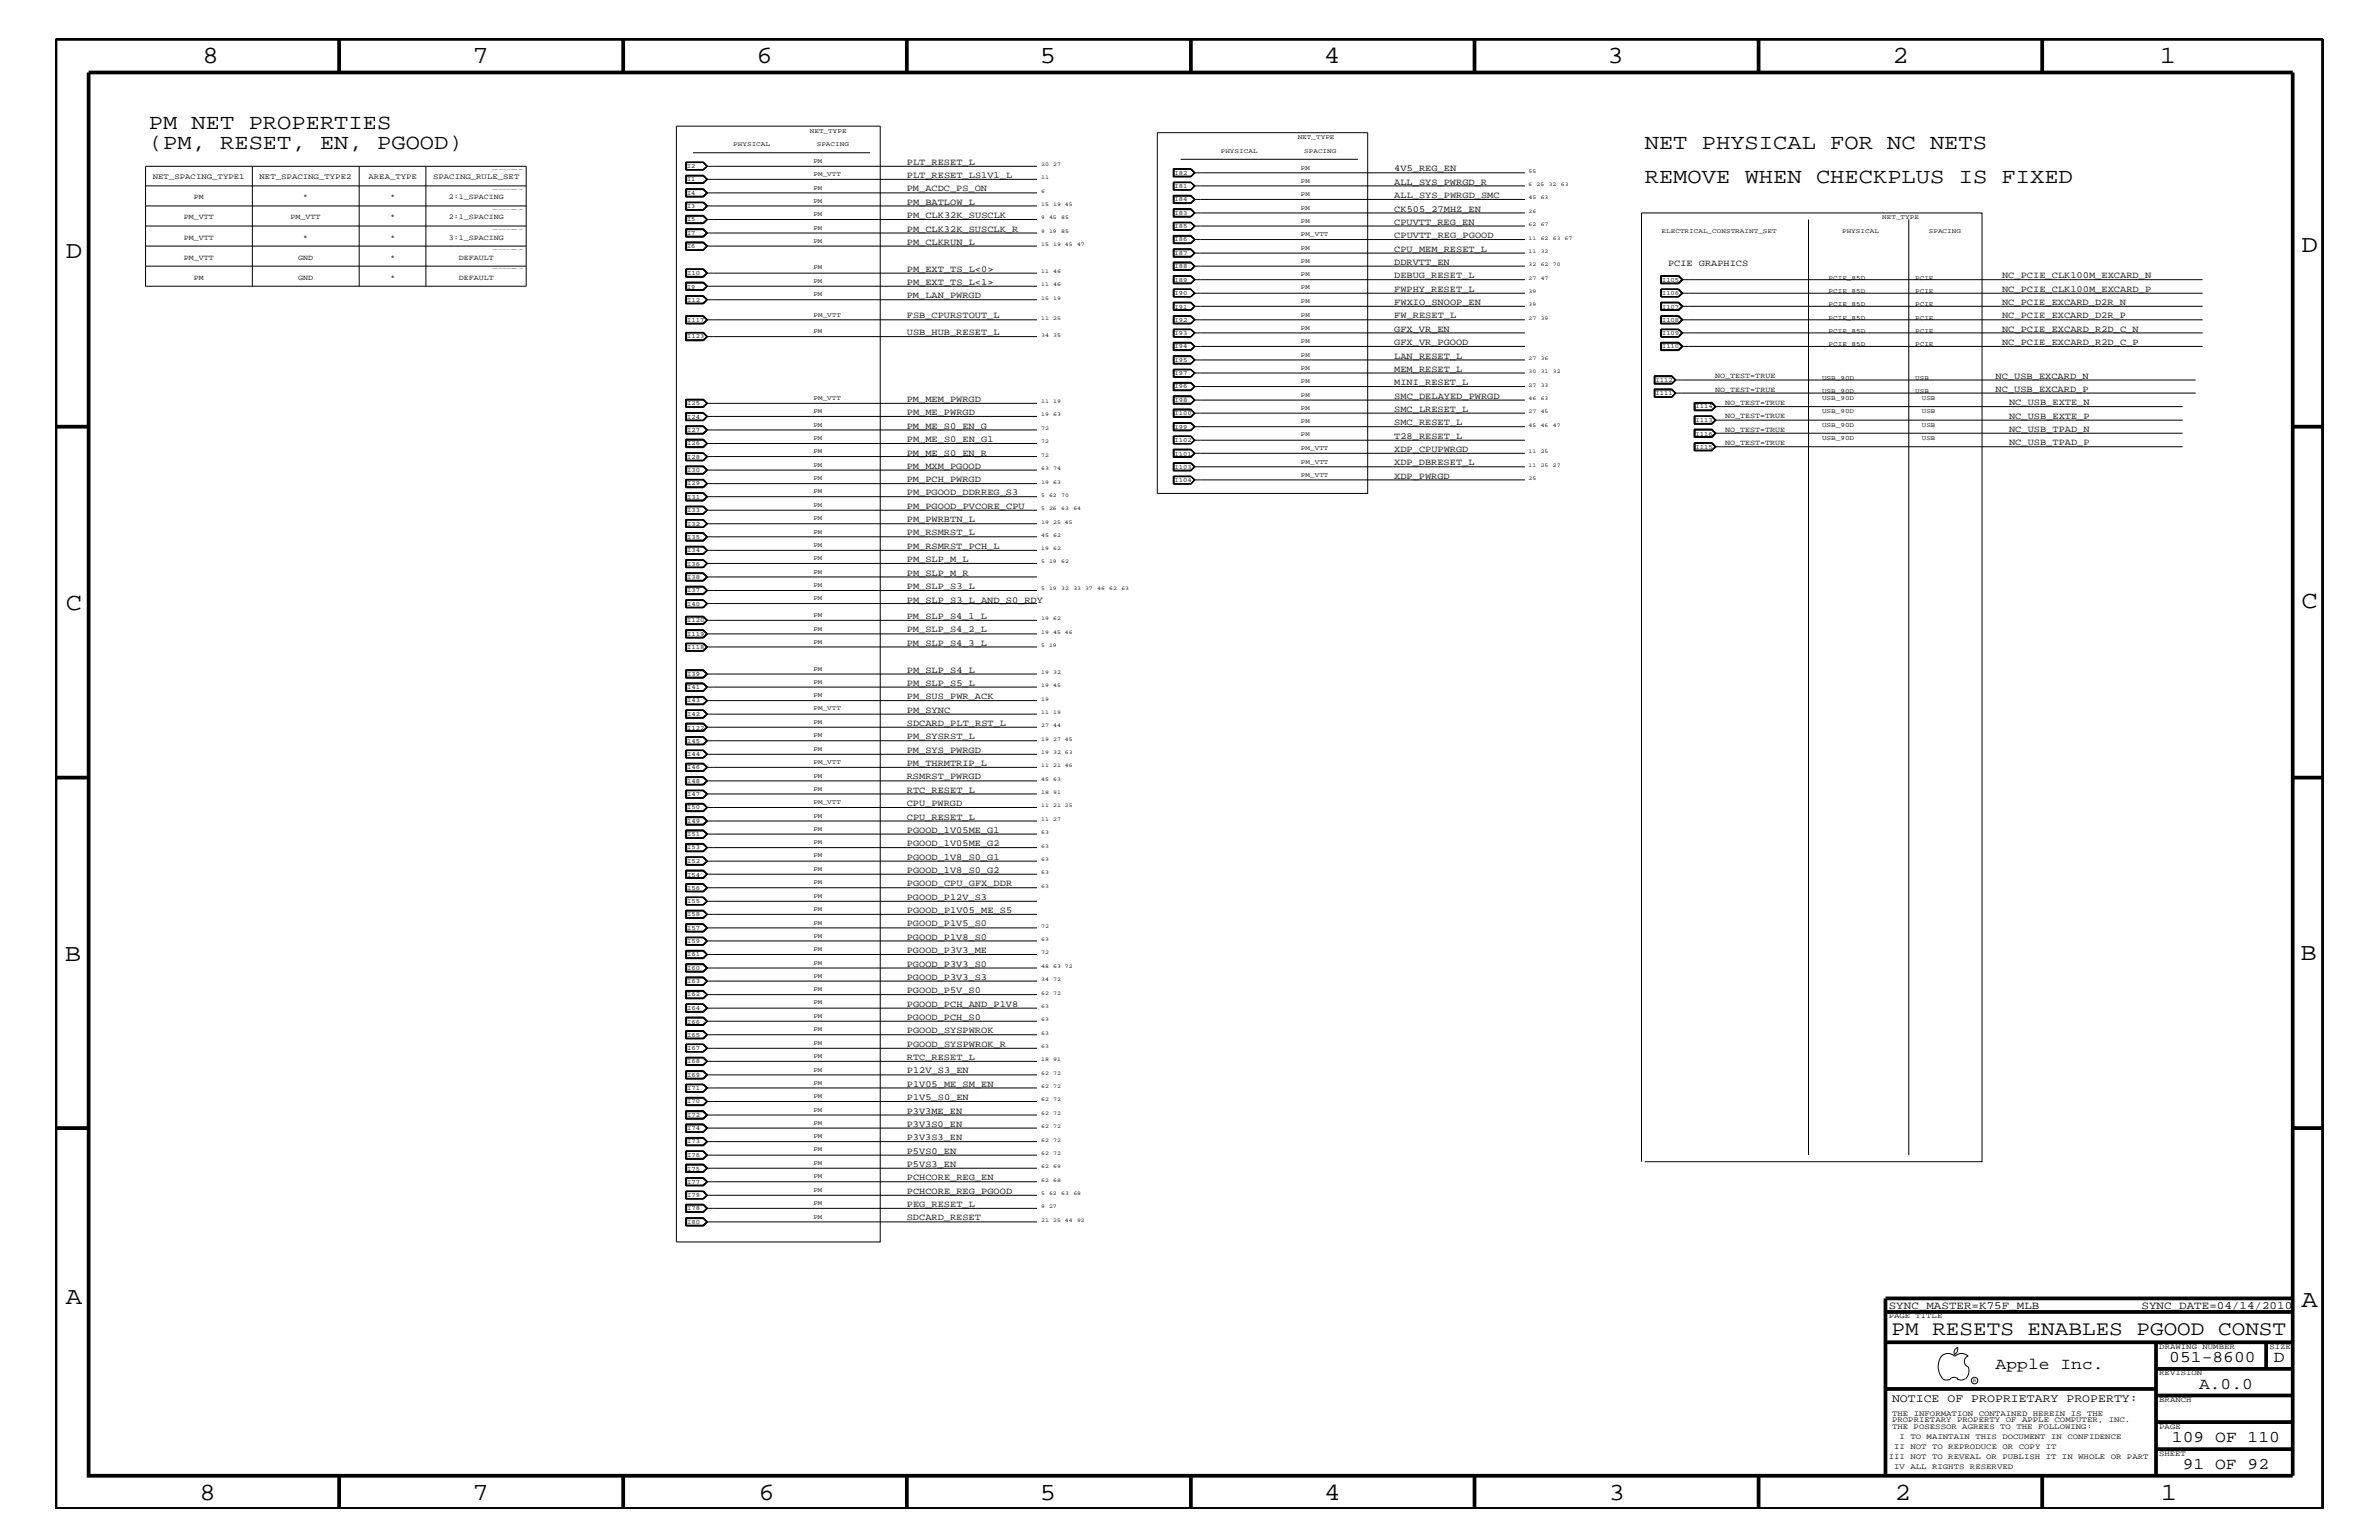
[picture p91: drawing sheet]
<svg xmlns="http://www.w3.org/2000/svg" width="432mm" height="279mm" viewBox="0 0 432 279" stroke-linecap="round" stroke-linejoin="round" font-family="sans-serif">
<defs><g id="words">
<g font-size="4.5">
<text x="36.7" y="11.5">8</text>
<text x="85.8" y="11.5">7</text>
<text x="137.3" y="11.5">6</text>
<text x="188.7" y="11.5">5</text>
<text x="240.3" y="11.5">4</text>
<text x="291.8" y="11.5">3</text>
<text x="343.5" y="11.5">2</text>
<text x="392" y="11.5">1</text>
<text x="11.9" y="46.8">D</text>
<text x="417.7" y="45.7">D</text>
<text x="11.9" y="110.6">C</text>
<text x="417.7" y="110.3">C</text>
<text x="11.8" y="174.3">B</text>
<text x="417.6" y="174.2">B</text>
<text x="11.9" y="236.7">A</text>
<text x="417.7" y="237.1">A</text>
<text x="36.2" y="272.1">8</text>
<text x="85.8" y="272.1">7</text>
<text x="137.7" y="272.1">6</text>
<text x="188.7" y="272.1">5</text>
<text x="240.4" y="272.1">4</text>
<text x="292" y="272.1">3</text>
<text x="343.9" y="272.1">2</text>
<text x="392.2" y="272.1">1</text>
</g>
<g font-size="3.9">
<text x="27" y="23.5">PM NET PROPERTIES</text>
<text x="27" y="27.1">(PM, RESET, EN, PGOOD)</text>
<text x="298.5" y="27.1">NET PHYSICAL FOR NC NETS</text>
<text x="298.5" y="33.1">REMOVE WHEN CHECKPLUS IS FIXED</text>
</g>
<text font-size="3.7" x="343.3" y="242.3">PM RESETS ENABLES PGOOD CONST</text>
<g font-size="3">
<text x="362.2" y="248.4">Apple Inc.</text>
<text x="393.7" y="247.1">051-8600</text>
<text x="399.2" y="252">A.0.0</text>
<text x="412.7" y="247.1">D</text>
<text x="394.2" y="261.6">109 OF 110</text>
<text x="396.2" y="266.6">91 OF 92</text>
</g>
<text font-size="2.1" x="343.4" y="254.4">NOTICE OF PROPRIETARY PROPERTY:</text>
<g font-size="2">
<text x="342.8" y="237.4">SYNC_MASTER=K75F_MLB</text>
<text x="388.7" y="237.4">SYNC_DATE=04/14/2010</text>
</g>
<g font-size="1.7">
<text x="164.6" y="29.9">PLT_RESET_L</text>
<text x="164.6" y="34.7">PM_ACDC_PS_ON</text>
<text x="164.6" y="32.3">PLT_RESET_LS1V1_L</text>
<text x="253.1" y="35.9">ALL_SYS_PWRGD_SMC</text>
<text x="253.1" y="33.6">ALL_SYS_PWRGD_R</text>
<text x="253.1" y="31.1">4V5_REG_EN</text>
<text x="164.6" y="37.2">PM_BATLOW_L</text>
<text x="164.6" y="39.6">PM_CLK32K_SUSCLK</text>
<text x="253.1" y="40.8">CPUVTT_REG_EN</text>
<text x="253.1" y="38.4">CK505_27MHZ_EN</text>
<text x="164.6" y="42">PM_CLK32K_SUSCLK_R</text>
<text x="164.6" y="44.4">PM_CLKRUN_L</text>
<text x="253.1" y="43.2">CPUVTT_REG_PGOOD</text>
<text x="253.1" y="45.7">CPU_MEM_RESET_L</text>
<text x="164.6" y="49.3">PM_EXT_TS_L&lt;0&gt;</text>
<text x="164.6" y="51.7">PM_EXT_TS_L&lt;1&gt;</text>
<text x="253.1" y="52.9">FWPHY_RESET_L</text>
<text x="253.1" y="50.5">DEBUG_RESET_L</text>
<text x="253.1" y="48">DDRVTT_EN</text>
<text x="302.8" y="48.3">PCIE GRAPHICS</text>
<text x="363.4" y="50.5">NC_PCIE_CLK100M_EXCARD_N</text>
<text x="363.4" y="52.9">NC_PCIE_CLK100M_EXCARD_P</text>
<text x="164.6" y="57.8">FSB_CPURSTOUT_L</text>
<text x="164.6" y="54.1">PM_LAN_PWRGD</text>
<text x="253.1" y="57.8">FW_RESET_L</text>
<text x="253.1" y="55.3">FWXIO_SNOOP_EN</text>
<text x="363.4" y="57.8">NC_PCIE_EXCARD_D2R_P</text>
<text x="363.4" y="55.3">NC_PCIE_EXCARD_D2R_N</text>
<text x="164.6" y="60.8">USB_HUB_RESET_L</text>
<text x="253.1" y="60.2">GFX_VR_EN</text>
<text x="253.1" y="65.1">LAN_RESET_L</text>
<text x="253.1" y="62.6">GFX_VR_PGOOD</text>
<text x="363.4" y="62.6">NC_PCIE_EXCARD_R2D_C_P</text>
<text x="363.4" y="60.2">NC_PCIE_EXCARD_R2D_C_N</text>
<text x="253.1" y="69.9">MINI_RESET_L</text>
<text x="253.1" y="67.5">MEM_RESET_L</text>
<text x="362.2" y="71.1">NC_USB_EXCARD_P</text>
<text x="362.2" y="68.7">NC_USB_EXCARD_N</text>
<text x="164.6" y="72.9">PM_MEM_PWRGD</text>
<text x="164.6" y="75.4">PM_ME_PWRGD</text>
<text x="164.6" y="77.8">PM_ME_S0_EN_G</text>
<text x="253.1" y="74.7">SMC_LRESET_L</text>
<text x="253.1" y="72.3">SMC_DELAYED_PWRGD</text>
<text x="253.1" y="77.2">SMC_RESET_L</text>
<text x="364.7" y="73.5">NC_USB_EXTE_N</text>
<text x="364.7" y="76">NC_USB_EXTE_P</text>
<text x="164.6" y="82.7">PM_ME_S0_EN_R</text>
<text x="164.6" y="80.2">PM_ME_S0_EN_G1</text>
<text x="253.1" y="82">XDP_CPUPWRGD</text>
<text x="253.1" y="79.6">T28_RESET_L</text>
<text x="364.7" y="80.8">NC_USB_TPAD_P</text>
<text x="364.7" y="78.3">NC_USB_TPAD_N</text>
<text x="164.6" y="85">PM_MXM_PGOOD</text>
<text x="164.6" y="87.5">PM_PCH_PWRGD</text>
<text x="164.6" y="89.9">PM_PGOOD_DDRREG_S3</text>
<text x="253.1" y="84.4">XDP_DBRESET_L</text>
<text x="253.1" y="86.9">XDP_PWRGD</text>
<text x="164.6" y="92.3">PM_PGOOD_PVCORE_CPU</text>
<text x="164.6" y="94.8">PM_PWRBTN_L</text>
<text x="164.6" y="97.1">PM_RSMRST_L</text>
<text x="164.6" y="99.6">PM_RSMRST_PCH_L</text>
<text x="164.6" y="104.4">PM_SLP_M_R</text>
<text x="164.6" y="106.9">PM_SLP_S3_L</text>
<text x="164.6" y="102.1">PM_SLP_M_L</text>
<text x="164.6" y="112.3">PM_SLP_S4_1_L</text>
<text x="164.6" y="109.3">PM_SLP_S3_L_AND_S0_RDY</text>
<text x="164.6" y="117.2">PM_SLP_S4_3_L</text>
<text x="164.6" y="114.8">PM_SLP_S4_2_L</text>
<text x="164.6" y="124.4">PM_SLP_S5_L</text>
<text x="164.6" y="122">PM_SLP_S4_L</text>
<text x="164.6" y="131.7">SDCARD_PLT_RST_L</text>
<text x="164.6" y="129.3">PM_SYNC</text>
<text x="164.6" y="126.9">PM_SUS_PWR_ACK</text>
<text x="164.6" y="136.6">PM_SYS_PWRGD</text>
<text x="164.6" y="134.1">PM_SYSRST_L</text>
<text x="164.6" y="143.9">RTC_RESET_L</text>
<text x="164.6" y="139">PM_THRMTRIP_L</text>
<text x="164.6" y="141.4">RSMRST_PWRGD</text>
<text x="164.6" y="146.2">CPU_PWRGD</text>
<text x="164.6" y="148.7">CPU_RESET_L</text>
<text x="164.6" y="153.5">PGOOD_1V05ME_G2</text>
<text x="164.6" y="151.1">PGOOD_1V05ME_G1</text>
<text x="164.6" y="156">PGOOD_1V8_S0_G1</text>
<text x="164.6" y="158.4">PGOOD_1V8_S0_G2</text>
<text x="164.6" y="160.8">PGOOD_CPU_GFX_DDR</text>
<text x="164.6" y="163.3">PGOOD_P12V_S3</text>
<text x="164.6" y="165.6">PGOOD_P1V05_ME_S5</text>
<text x="164.6" y="168.1">PGOOD_P1V5_S0</text>
<text x="164.6" y="170.5">PGOOD_P1V8_S0</text>
<text x="164.6" y="172.9">PGOOD_P3V3_ME</text>
<text x="164.6" y="175.4">PGOOD_P3V3_S0</text>
<text x="164.6" y="177.7">PGOOD_P3V3_S3</text>
<text x="164.6" y="185">PGOOD_PCH_S0</text>
<text x="164.6" y="182.7">PGOOD_PCH_AND_P1V8</text>
<text x="164.6" y="180.2">PGOOD_P5V_S0</text>
<text x="164.6" y="187.5">PGOOD_SYSPWROK</text>
<text x="164.6" y="189.9">PGOOD_SYSPWROK_R</text>
<text x="164.6" y="192.3">RTC_RESET_L</text>
<text x="164.6" y="194.8">P12V_S3_EN</text>
<text x="164.6" y="197.2">P1V05_ME_SM_EN</text>
<text x="164.6" y="199.6">P1V5_S0_EN</text>
<text x="164.6" y="202">P3V3ME_EN</text>
<text x="164.6" y="204.4">P3V3S0_EN</text>
<text x="164.6" y="206.9">P3V3S3_EN</text>
<text x="164.6" y="209.3">P5VS0_EN</text>
<text x="164.6" y="214.2">PCHCORE_REG_EN</text>
<text x="164.6" y="211.7">P5VS3_EN</text>
<text x="164.6" y="216.6">PCHCORE_REG_PGOOD</text>
<text x="164.6" y="219">PEG_RESET_L</text>
<text x="164.6" y="221.4">SDCARD_RESET</text>
</g>
<g font-size="1.4">
<text x="27.7" y="32.5">NET_SPACING_TYPE1</text>
<text x="47.1" y="32.5">NET_SPACING_TYPE2</text>
<text x="66.9" y="32.5">AREA_TYPE</text>
<text x="78.6" y="32.5">SPACING_RULE_SET</text>
<text x="33.4" y="39.8">PM_VTT</text>
<text x="35.2" y="36.2">PM</text>
<text x="52.7" y="39.8">PM_VTT</text>
<text x="55" y="36.2">*</text>
<text x="70.9" y="39.8">*</text>
<text x="70.9" y="36.2">*</text>
<text x="81.4" y="39.8">2:1_SPACING</text>
<text x="81.4" y="36.2">2:1_SPACING</text>
<text x="33.4" y="47.1">PM_VTT</text>
<text x="33.4" y="43.5">PM_VTT</text>
<text x="54.1" y="47.1">GND</text>
<text x="55" y="43.5">*</text>
<text x="70.9" y="43.5">*</text>
<text x="70.9" y="47.1">*</text>
<text x="81.4" y="43.5">3:1_SPACING</text>
<text x="83.3" y="47.1">DEFAULT</text>
<text x="35.2" y="50.7">PM</text>
<text x="54.1" y="50.7">GND</text>
<text x="70.9" y="50.7">*</text>
<text x="83.3" y="50.7">DEFAULT</text>
<text x="311.3" y="71.1">NO_TEST=TRUE</text>
<text x="311.3" y="68.6">NO_TEST=TRUE</text>
<text x="313.1" y="73.4">NO_TEST=TRUE</text>
<text x="313.1" y="75.9">NO_TEST=TRUE</text>
<text x="313.1" y="80.7">NO_TEST=TRUE</text>
<text x="313.1" y="78.3">NO_TEST=TRUE</text>
<text x="342.8" y="239.2">PAGE TITLE</text>
<text x="391.9" y="244.7">DRAWING NUMBER</text>
<text x="411.9" y="244.7">SIZE</text>
<text x="391.9" y="249.5">REVISION</text>
<text x="343.4" y="256.8">THE INFORMATION CONTAINED HEREIN IS THE</text>
<text x="391.9" y="254.4">BRANCH</text>
<text x="343.4" y="259.3">THE POSESSOR AGREES TO THE FOLLOWING:</text>
<text x="343.4" y="258">PROPRIETARY PROPERTY OF APPLE COMPUTER, INC.</text>
<text x="343.8" y="262.9">II NOT TO REPRODUCE OR COPY IT</text>
<text x="344.8" y="261.1">I TO MAINTAIN THIS DOCUMENT IN CONFIDENCE</text>
<text x="391.9" y="259.3">PAGE</text>
<text x="342.8" y="264.7">III NOT TO REVEAL OR PUBLISH IT IN WHOLE OR PART</text>
<text x="343.8" y="266.6">IV ALL RIGHTS RESERVED</text>
<text x="391.9" y="264.1">SHEET</text>
</g>
<g font-size="1.2">
<text x="133.1" y="26.5">PHYSICAL</text>
<text x="147" y="24.1">NET_TYPE</text>
<text x="147.7" y="29.5">PM</text>
<text x="148.3" y="26.5">SPACING</text>
<text x="221.6" y="27.7">PHYSICAL</text>
<text x="235.5" y="25.3">NET_TYPE</text>
<text x="236.7" y="27.7">SPACING</text>
<text x="124.7" y="32.9">I1</text>
<text x="124.7" y="30.5">I2</text>
<text x="124.7" y="35.3">I4</text>
<text x="147.7" y="34.4">PM</text>
<text x="147.7" y="31.9">PM_VTT</text>
<text x="213.2" y="34.1">I81</text>
<text x="213.2" y="31.7">I82</text>
<text x="236.1" y="35.6">PM</text>
<text x="236.1" y="33.1">PM</text>
<text x="236.1" y="30.8">PM</text>
<text x="124.7" y="37.8">I3</text>
<text x="124.7" y="40.2">I5</text>
<text x="147.7" y="36.8">PM</text>
<text x="147.7" y="39.2">PM</text>
<text x="147.7" y="41.7">PM</text>
<text x="213.2" y="39">I83</text>
<text x="213.2" y="36.5">I84</text>
<text x="213.2" y="41.4">I85</text>
<text x="236.1" y="40.4">PM</text>
<text x="236.1" y="38">PM</text>
<text x="341.6" y="39.8">NET_TYPE</text>
<text x="124.7" y="45.1">I6</text>
<text x="124.7" y="42.6">I7</text>
<text x="147.7" y="44.1">PM</text>
<text x="213.2" y="43.8">I86</text>
<text x="213.2" y="46.3">I87</text>
<text x="236.1" y="42.9">PM_VTT</text>
<text x="236.1" y="47.7">PM</text>
<text x="236.1" y="45.3">PM</text>
<text x="301.6" y="42.3">ELECTRICAL_CONSTRAINT_SET</text>
<text x="334.3" y="42.3">PHYSICAL</text>
<text x="350.1" y="42.3">SPACING</text>
<text x="124.7" y="49.9">I10</text>
<text x="124.7" y="52.4">I9</text>
<text x="147.7" y="48.9">PM</text>
<text x="147.7" y="51.3">PM</text>
<text x="147.7" y="53.8">PM</text>
<text x="213.2" y="53.5">I90</text>
<text x="213.2" y="48.7">I88</text>
<text x="213.2" y="51.1">I89</text>
<text x="236.1" y="52.5">PM</text>
<text x="236.1" y="50.2">PM</text>
<text x="301.7" y="51.1">I105</text>
<text x="301.7" y="53.5">I106</text>
<text x="331.9" y="50.7">PCIE_85D</text>
<text x="331.9" y="53.2">PCIE_85D</text>
<text x="347.6" y="50.7">PCIE</text>
<text x="347.6" y="53.2">PCIE</text>
<text x="124.7" y="58.4">I117</text>
<text x="124.7" y="54.7">I12</text>
<text x="147.7" y="57.4">PM_VTT</text>
<text x="213.2" y="56">I91</text>
<text x="213.2" y="58.4">I92</text>
<text x="236.1" y="59.8">PM</text>
<text x="236.1" y="57.4">PM</text>
<text x="236.1" y="55">PM</text>
<text x="301.7" y="56">I107</text>
<text x="301.7" y="58.4">I108</text>
<text x="331.9" y="58">PCIE_85D</text>
<text x="331.9" y="55.6">PCIE_85D</text>
<text x="347.6" y="58">PCIE</text>
<text x="347.6" y="55.6">PCIE</text>
<text x="124.7" y="61.4">I123</text>
<text x="147.7" y="60.4">PM</text>
<text x="213.2" y="60.8">I93</text>
<text x="213.2" y="63.2">I94</text>
<text x="213.2" y="65.6">I95</text>
<text x="236.1" y="64.7">PM</text>
<text x="236.1" y="62.3">PM</text>
<text x="301.7" y="60.8">I109</text>
<text x="301.7" y="63.2">I110</text>
<text x="331.9" y="62.9">PCIE_85D</text>
<text x="331.9" y="60.4">PCIE_85D</text>
<text x="347.6" y="62.9">PCIE</text>
<text x="347.6" y="60.4">PCIE</text>
<text x="213.2" y="70.5">I96</text>
<text x="213.2" y="68.1">I97</text>
<text x="236.1" y="69.5">PM</text>
<text x="236.1" y="72">PM</text>
<text x="236.1" y="67.1">PM</text>
<text x="300.5" y="71.7">I111</text>
<text x="300.5" y="69.3">I112</text>
<text x="330.7" y="71.3">USB_90D</text>
<text x="330.7" y="68.9">USB_90D</text>
<text x="347.6" y="71.3">USB</text>
<text x="347.6" y="68.9">USB</text>
<text x="124.7" y="76">I24</text>
<text x="124.7" y="73.5">I25</text>
<text x="147.7" y="72.6">PM_VTT</text>
<text x="147.7" y="75">PM</text>
<text x="147.7" y="77.4">PM</text>
<text x="213.2" y="75.4">I100</text>
<text x="213.2" y="72.9">I98</text>
<text x="213.2" y="77.8">I99</text>
<text x="236.1" y="74.4">PM</text>
<text x="236.1" y="76.8">PM</text>
<text x="307.8" y="76.6">I113</text>
<text x="307.8" y="74.1">I114</text>
<text x="330.7" y="72.6">USB_90D</text>
<text x="330.7" y="75">USB_90D</text>
<text x="330.7" y="77.4">USB_90D</text>
<text x="348.8" y="72.6">USB</text>
<text x="348.8" y="75">USB</text>
<text x="348.8" y="77.4">USB</text>
<text x="124.7" y="80.8">I26</text>
<text x="124.7" y="78.3">I27</text>
<text x="124.7" y="83.3">I28</text>
<text x="147.7" y="82.2">PM</text>
<text x="147.7" y="79.9">PM</text>
<text x="213.2" y="82.7">I101</text>
<text x="213.2" y="80.2">I102</text>
<text x="236.1" y="81.6">PM_VTT</text>
<text x="236.1" y="79.2">PM</text>
<text x="307.8" y="81.4">I115</text>
<text x="307.8" y="79">I116</text>
<text x="330.7" y="79.9">USB_90D</text>
<text x="348.8" y="79.9">USB</text>
<text x="124.7" y="88.1">I29</text>
<text x="124.7" y="85.6">I30</text>
<text x="147.7" y="84.7">PM</text>
<text x="147.7" y="87.1">PM</text>
<text x="147.7" y="89.5">PM</text>
<text x="213.2" y="85">I103</text>
<text x="213.2" y="87.5">I104</text>
<text x="236.1" y="84.1">PM_VTT</text>
<text x="236.1" y="86.5">PM_VTT</text>
<text x="124.7" y="90.5">I31</text>
<text x="124.7" y="95.4">I32</text>
<text x="124.7" y="92.9">I33</text>
<text x="147.7" y="92">PM</text>
<text x="147.7" y="94.3">PM</text>
<text x="124.7" y="100.2">I34</text>
<text x="124.7" y="97.7">I35</text>
<text x="147.7" y="96.8">PM</text>
<text x="147.7" y="99.3">PM</text>
<text x="147.7" y="101.6">PM</text>
<text x="124.7" y="102.6">I36</text>
<text x="124.7" y="107.5">I37</text>
<text x="124.7" y="105">I38</text>
<text x="147.7" y="104.1">PM</text>
<text x="147.7" y="106.5">PM</text>
<text x="124.7" y="112.9">I120</text>
<text x="124.7" y="109.9">I40</text>
<text x="147.7" y="112">PM</text>
<text x="147.7" y="108.9">PM</text>
<text x="124.7" y="117.8">I118</text>
<text x="124.7" y="115.3">I119</text>
<text x="147.7" y="116.8">PM</text>
<text x="147.7" y="114.4">PM</text>
<text x="124.7" y="122.6">I39</text>
<text x="124.7" y="125.1">I41</text>
<text x="147.7" y="124.1">PM</text>
<text x="147.7" y="121.7">PM</text>
<text x="124.7" y="129.9">I42</text>
<text x="124.7" y="127.5">I43</text>
<text x="147.7" y="131.3">PM</text>
<text x="147.7" y="128.9">PM_VTT</text>
<text x="147.7" y="126.5">PM</text>
<text x="124.7" y="132.4">I122</text>
<text x="124.7" y="137.2">I44</text>
<text x="124.7" y="134.7">I45</text>
<text x="147.7" y="136.2">PM</text>
<text x="147.7" y="133.8">PM</text>
<text x="124.7" y="139.6">I46</text>
<text x="124.7" y="142">I48</text>
<text x="147.7" y="143.5">PM</text>
<text x="147.7" y="138.6">PM_VTT</text>
<text x="147.7" y="141.1">PM</text>
<text x="124.7" y="144.5">I47</text>
<text x="124.7" y="149.3">I49</text>
<text x="124.7" y="146.8">I50</text>
<text x="147.7" y="145.9">PM_VTT</text>
<text x="147.7" y="148.4">PM</text>
<text x="124.7" y="151.8">I51</text>
<text x="124.7" y="154.1">I53</text>
<text x="147.7" y="153.2">PM</text>
<text x="147.7" y="150.7">PM</text>
<text x="147.7" y="155.6">PM</text>
<text x="124.7" y="156.6">I52</text>
<text x="124.7" y="159">I54</text>
<text x="124.7" y="161.4">I56</text>
<text x="147.7" y="158">PM</text>
<text x="147.7" y="160.5">PM</text>
<text x="124.7" y="163.9">I55</text>
<text x="124.7" y="166.2">I58</text>
<text x="147.7" y="162.8">PM</text>
<text x="147.7" y="165.3">PM</text>
<text x="147.7" y="167.8">PM</text>
<text x="124.7" y="168.7">I57</text>
<text x="124.7" y="171.1">I59</text>
<text x="124.7" y="173.5">I61</text>
<text x="147.7" y="170.1">PM</text>
<text x="147.7" y="172.6">PM</text>
<text x="124.7" y="176">I60</text>
<text x="124.7" y="178.4">I63</text>
<text x="147.7" y="175">PM</text>
<text x="147.7" y="177.4">PM</text>
<text x="147.7" y="179.9">PM</text>
<text x="124.7" y="180.8">I62</text>
<text x="124.7" y="183.2">I64</text>
<text x="124.7" y="185.7">I66</text>
<text x="147.7" y="184.7">PM</text>
<text x="147.7" y="182.2">PM</text>
<text x="124.7" y="188.1">I65</text>
<text x="124.7" y="190.5">I67</text>
<text x="147.7" y="187.1">PM</text>
<text x="147.7" y="189.5">PM</text>
<text x="147.7" y="192">PM</text>
<text x="124.7" y="192.9">I68</text>
<text x="124.7" y="195.4">I69</text>
<text x="124.7" y="197.8">I71</text>
<text x="147.7" y="196.8">PM</text>
<text x="147.7" y="194.4">PM</text>
<text x="124.7" y="200.2">I70</text>
<text x="124.7" y="202.6">I72</text>
<text x="147.7" y="199.2">PM</text>
<text x="147.7" y="201.7">PM</text>
<text x="124.7" y="207.5">I73</text>
<text x="124.7" y="205.1">I74</text>
<text x="124.7" y="209.9">I76</text>
<text x="147.7" y="204.1">PM</text>
<text x="147.7" y="206.5">PM</text>
<text x="147.7" y="208.9">PM</text>
<text x="124.7" y="212.4">I75</text>
<text x="124.7" y="214.7">I77</text>
<text x="147.7" y="213.8">PM</text>
<text x="147.7" y="211.4">PM</text>
<text x="124.7" y="219.6">I78</text>
<text x="124.7" y="217.2">I79</text>
<text x="147.7" y="216.2">PM</text>
<text x="147.7" y="218.6">PM</text>
<text x="147.7" y="221.1">PM</text>
<text x="124.7" y="222">I80</text>
</g>
<g font-size="1">
<text x="189" y="35">6</text>
<text x="189" y="30.2">20</text>
<text x="189" y="32.5">11</text>
<text x="191.2" y="30.2">27</text>
<text x="277.5" y="33.7">6</text>
<text x="277.5" y="31.4">55</text>
<text x="278.9" y="33.7">25</text>
<text x="281.1" y="33.7">32</text>
<text x="283.3" y="33.7">63</text>
<text x="189" y="37.4">15</text>
<text x="189" y="39.8">9</text>
<text x="190.4" y="39.8">45</text>
<text x="191.2" y="37.4">19 45</text>
<text x="192.6" y="39.8">85</text>
<text x="277.5" y="36.2">45</text>
<text x="277.5" y="41">62</text>
<text x="277.5" y="38.6">26</text>
<text x="279.7" y="36.2">63</text>
<text x="279.7" y="41">67</text>
<text x="189" y="42.3">9</text>
<text x="189" y="44.6">15</text>
<text x="190.4" y="42.3">19</text>
<text x="191.2" y="44.6">19 45</text>
<text x="192.6" y="42.3">85</text>
<text x="195.5" y="44.6">47</text>
<text x="277.5" y="43.5">11</text>
<text x="277.5" y="45.9">11</text>
<text x="279.7" y="43.5">62</text>
<text x="279.7" y="45.9">32</text>
<text x="281.9" y="43.5">63 67</text>
<text x="189" y="51.9">11</text>
<text x="189" y="49.6">11</text>
<text x="191.2" y="51.9">46</text>
<text x="191.2" y="49.6">46</text>
<text x="277.5" y="53.2">39</text>
<text x="277.5" y="50.7">27</text>
<text x="277.5" y="48.3">32</text>
<text x="279.7" y="50.7">47</text>
<text x="279.7" y="48.3">62</text>
<text x="281.9" y="48.3">70</text>
<text x="189" y="54.4">15</text>
<text x="189" y="58">11</text>
<text x="191.2" y="54.4">19</text>
<text x="191.2" y="58">25</text>
<text x="277.5" y="58">27</text>
<text x="277.5" y="55.6">39</text>
<text x="279.7" y="58">39</text>
<text x="189" y="61.1">34</text>
<text x="191.2" y="61.1">35</text>
<text x="277.5" y="65.3">27</text>
<text x="279.7" y="65.3">36</text>
<text x="277.5" y="70.1">27</text>
<text x="277.5" y="67.7">30</text>
<text x="279.7" y="70.1">33</text>
<text x="279.7" y="67.7">31</text>
<text x="281.9" y="67.7">32</text>
<text x="189" y="73.2">11</text>
<text x="189" y="75.6">19</text>
<text x="191.2" y="73.2">19</text>
<text x="191.2" y="75.6">63</text>
<text x="277.5" y="75">27</text>
<text x="277.5" y="72.6">46</text>
<text x="277.5" y="77.4">45</text>
<text x="279.7" y="75">45</text>
<text x="279.7" y="72.6">63</text>
<text x="279.7" y="77.4">46</text>
<text x="281.9" y="77.4">47</text>
<text x="189" y="82.8">72</text>
<text x="189" y="78">72</text>
<text x="189" y="80.5">72</text>
<text x="277.5" y="82.2">11</text>
<text x="279.7" y="82.2">25</text>
<text x="189" y="85.3">63</text>
<text x="189" y="87.7">19</text>
<text x="191.2" y="85.3">74</text>
<text x="191.2" y="87.7">63</text>
<text x="277.5" y="84.7">11</text>
<text x="277.5" y="87.1">25</text>
<text x="279.7" y="84.7">25</text>
<text x="281.9" y="84.7">27</text>
<text x="189" y="90.1">5</text>
<text x="189" y="92.6">5</text>
<text x="189" y="95">19</text>
<text x="190.4" y="90.1">62</text>
<text x="190.4" y="92.6">26</text>
<text x="191.2" y="95">25 45</text>
<text x="192.6" y="90.1">70</text>
<text x="192.6" y="92.6">63</text>
<text x="194.8" y="92.6">64</text>
<text x="189" y="97.4">45</text>
<text x="189" y="99.9">19</text>
<text x="191.2" y="97.4">62</text>
<text x="191.2" y="99.9">62</text>
<text x="189" y="107.1">5</text>
<text x="189" y="102.2">5</text>
<text x="190.4" y="107.1">19</text>
<text x="190.4" y="102.2">19</text>
<text x="192.6" y="107.1">32</text>
<text x="192.6" y="102.2">62</text>
<text x="194.8" y="107.1">33 37</text>
<text x="199.1" y="107.1">46</text>
<text x="201.3" y="107.1">62</text>
<text x="203.5" y="107.1">63</text>
<text x="189" y="112.6">19</text>
<text x="191.2" y="112.6">62</text>
<text x="189" y="117.4">5</text>
<text x="189" y="115">19</text>
<text x="190.4" y="117.4">19</text>
<text x="191.2" y="115">45 46</text>
<text x="189" y="124.7">19</text>
<text x="189" y="122.3">19</text>
<text x="191.2" y="124.7">45</text>
<text x="191.2" y="122.3">32</text>
<text x="189" y="131.9">27</text>
<text x="189" y="129.6">11</text>
<text x="189" y="127.1">19</text>
<text x="191.2" y="131.9">44</text>
<text x="191.2" y="129.6">19</text>
<text x="189" y="136.8">19</text>
<text x="189" y="134.4">19</text>
<text x="191.2" y="136.8">32 63</text>
<text x="191.2" y="134.4">27 45</text>
<text x="189" y="139.2">11</text>
<text x="189" y="141.7">45</text>
<text x="191.2" y="139.2">21 46</text>
<text x="191.2" y="141.7">63</text>
<text x="189" y="144">18</text>
<text x="189" y="146.5">11</text>
<text x="189" y="149">11</text>
<text x="191.2" y="144">91</text>
<text x="191.2" y="146.5">21 25</text>
<text x="191.2" y="149">27</text>
<text x="189" y="153.8">63</text>
<text x="189" y="151.3">63</text>
<text x="189" y="156.2">63</text>
<text x="189" y="158.6">63</text>
<text x="189" y="161.1">63</text>
<text x="189" y="168.3">72</text>
<text x="189" y="170.7">63</text>
<text x="189" y="173.2">72</text>
<text x="189" y="175.6">48</text>
<text x="189" y="178">34</text>
<text x="191.2" y="175.6">63 72</text>
<text x="191.2" y="178">72</text>
<text x="189" y="185.3">63</text>
<text x="189" y="182.9">63</text>
<text x="189" y="180.5">62</text>
<text x="191.2" y="180.5">72</text>
<text x="189" y="187.7">63</text>
<text x="189" y="190.2">63</text>
<text x="189" y="192.6">18</text>
<text x="189" y="195">62</text>
<text x="189" y="197.4">62</text>
<text x="191.2" y="192.6">91</text>
<text x="191.2" y="195">72</text>
<text x="191.2" y="197.4">72</text>
<text x="189" y="199.8">62</text>
<text x="189" y="202.3">62</text>
<text x="191.2" y="199.8">72</text>
<text x="191.2" y="202.3">72</text>
<text x="189" y="204.7">62</text>
<text x="189" y="207.1">62</text>
<text x="189" y="209.6">62</text>
<text x="191.2" y="204.7">72</text>
<text x="191.2" y="207.1">72</text>
<text x="191.2" y="209.6">72</text>
<text x="189" y="214.4">62</text>
<text x="189" y="211.9">62</text>
<text x="191.2" y="214.4">68</text>
<text x="191.2" y="211.9">69</text>
<text x="189" y="216.9">5</text>
<text x="189" y="219.2">9</text>
<text x="189" y="221.7">21</text>
<text x="190.4" y="216.9">62</text>
<text x="190.4" y="219.2">27</text>
<text x="191.2" y="221.7">25 44</text>
<text x="192.6" y="216.9">63</text>
<text x="194.8" y="216.9">68</text>
<text x="195.5" y="221.7">92</text>
<text x="358.1" y="250.7">R</text>
</g>
<g font-size=".3">
<text x="89.4" y="30.8">TABLE_SPACING_ASSIGNMENT_HEAD</text>
<text x="89.4" y="34.4">TABLE_SPACING_ASSIGNMENT_ITEM</text>
<text x="89.4" y="41.7">TABLE_SPACING_ASSIGNMENT_ITEM</text>
<text x="89.4" y="38">TABLE_SPACING_ASSIGNMENT_ITEM</text>
<text x="89.4" y="45.3">TABLE_SPACING_ASSIGNMENT_ITEM</text>
<text x="89.4" y="48.9">TABLE_SPACING_ASSIGNMENT_ITEM</text>
</g>
</g></defs>
<g fill="none" stroke="#000" stroke-width=".18">
<path d="M26.4 33.7v18.2h69.1v-21.7h-69.1v3.5h69.1M26.4 37.4h69.1M45.8 30.2v21.7M65.2 30.2v21.7M77.3 30.2v21.7M122.8 22.9h37v202.4h-37zM124.5 31.8h3.2l.7 .7-.7 .8h-3.2zM124.5 34.2h3.2l.7 .8-.7 .8h-3.2zM124.5 39.1h3.2l.7 .7-.7 .8h-3.2zM124.5 33.2h3.2M124.5 31.9h3.2M124.5 35.7h3.2"/>
<path d="M124.5 34.3h3.2M124.5 39.1h3.2M124.5 29.5h3.2l.6 .7-.6 .6h-3.2zM124.5 31.9v1.3M124.5 34.3v1.4M124.5 36.8h3.2l.6 .6-.6 .6h-3.2zM124.5 39.1v1.4M124.6 31.9h3l.7 .6-.7 .6h-3zM124.6 29.5v1.3M124.6 34.4h3l.7 .6-.7 .6h-3zM124.6 36.8v1.2M124.6 39.2h3l.7 .6-.7 .6h-3z"/>
<path d="M125.8 27.7h32.1M127.6 29.5l.7 .7M127.6 36.8l.7 .6M127.7 29.4h-3.2v1.4h3.2M127.7 36.7h-3.2v1.4h3.2M127.7 31.9l.7 .6-.7 .7M127.7 31.9l.6 .6M127.7 29.4l.7 .8-.7 .6M127.7 36.7l.7 .7-.7 .7M127.7 34.3l.7 .7-.7 .7M127.7 34.3l.6 .7M127.7 39.1l.7 .7-.7 .7"/>
<path d="M127.7 39.1l.6 .7M128.3 32.5l-.6 .7M128.3 32.5h59.9M128.3 30.2l-.7 .6M128.3 30.2h59.9M128.3 37.4l-.7 .6M128.3 37.4h59.9M128.3 35l-.6 .7M128.3 35h59.9M128.3 39.8l-.6 .7M128.3 39.8h59.9M210.1 24.1h38.1v65.4h-38.1z"/>
<path d="M212.9 30.6h3.3l.7 .8-.7 .7h-3.3zM212.9 35.4h3.3l.7 .8-.7 .7h-3.3zM212.9 37.9h3.3l.7 .7-.7 .8h-3.3zM213 33.1h3.2M213 30.7h3.2l.6 .7-.6 .6h-3.2zM213 33v1.5M213 35.5h3.2l.6 .7-.6 .7h-3.2zM213 37.9v1.4h3.2l.6-.7M213 34.4h3.2M213 38h3.2l.6 .6M213.1 30.8h3.1l.5 .6-.5 .5h-3.1zM213.1 33.1v1.3"/>
<path d="M213.1 35.6h3.1l.5 .6-.5 .6h-3.1zM213.1 38h3.1l.5 .6-.5 .6h-3.1zM214.3 28.9h32.2M216.2 33h-3.3v1.5h3.3M216.2 33l.7 .7-.7 .8M216.2 33l.6 .7M216.2 33.1l.6 .6M216.2 33.1l.5 .6M216.2 37.9l.6 .7M216.7 33.7l-.5 .7M216.7 33.7h60.1M216.7 31.4h60.1"/>
<path d="M216.7 38.6h60.1M216.7 36.2h60.1M216.8 33.7l-.6 .7M216.8 33.7l-.6 .8M328.3 39.8v169.8M346.5 39.8v169.8M26.4 44.6h69.1M26.4 41h69.1M26.4 48.3h69.1M124.5 41.5h3.2l.7 .8-.7 .7h-3.2zM124.5 43.9h3.2l.7 .7-.7 .8h-3.2zM124.5 48.8h3.2l.7 .8-.7 .7h-3.2z"/>
<path d="M124.5 51.2h3.2l.7 .7-.7 .8h-3.2zM124.5 53.6h3.2l.7 .8-.7 .7h-3.2zM124.5 57.3h3.2l.7 .7-.7 .8h-3.2zM124.5 58.7h3.2M124.5 57.3h3.2M124.5 55.1h3.2M124.5 53.7h3.2M124.5 40.5h3.2M124.5 44h3.2l.7 .6-.7 .8M124.5 51.3h3.2l.7 .6-.7 .8M124.5 41.6h3.2l.6 .7-.6 .6h-3.2zM124.5 44.1h3.2l.6 .5-.6 .7h-3.2z"/>
<path d="M124.5 48.9h3.2l.6 .7-.6 .6h-3.2zM124.5 51.3h3.2l.6 .6-.6 .7h-3.2zM124.5 53.7v1.4M124.5 57.3v1.4M124.6 44.1v1.2M124.6 48.9v1.3M124.6 51.3v1.2h3l.7-.6M124.6 53.8h3l.7 .6-.7 .6h-3zM124.6 57.4h3l.7 .6-.7 .6h-3zM127.6 48.9l.7 .7M127.6 44.1l.7 .5M127.6 51.3l.7 .6"/>
<path d="M127.7 48.8l.7 .8-.7 .6h-3.2M127.7 57.3l.7 .7-.7 .7M127.7 57.3l.6 .7M127.7 53.7l.7 .7-.7 .7M127.7 53.7l.6 .7M127.7 41.5l.7 .8-.7 .7h-3.2M128.3 42.3l-.7-.6h-3v1.2M128.3 49.6l-.7 .6M128.3 49.6h59.9M128.3 58h59.9M128.3 58l-.6 .7M128.3 54.4l-.6 .7"/>
<path d="M128.3 54.4h59.9M128.3 44.6l-.7 .7M128.3 44.6h59.9M128.3 42.3l-.7 .6M128.3 42.3h59.9M128.3 51.9h59.9M212.9 42.7h3.3l.7 .8-.7 .7h-3.3zM212.9 45.2h3.3l.7 .7-.7 .8h-3.3zM212.9 47.5h3.3l.7 .8-.7 .8h-3.3zM212.9 50h3.3l.7 .7-.7 .8h-3.3zM212.9 54.8h3.3l.7 .8-.7 .7h-3.3zM212.9 57.3h3.3l.7 .7-.7 .8h-3.3z"/>
<path d="M213 40.3v1.5M213 42.8h3.2l.6 .7-.6 .6h-3.2zM213 45.2v1.4h3.2l.6-.7M213 50.1h3.2l.6 .6-.6 .7h-3.2zM213 52.4v1.5M213 57.3h3.2l.6 .7-.6 .7h-3.2zM213 59.7v1.5M213 53.8h3.2M213 52.5h3.2M213 59.8h3.2M213 40.4h3.2M213 41.7h3.2"/>
<path d="M213 46.5h3.2M213 45.2h3.2l.6 .7M213 47.7h3.2M213.1 50.2h3.1l.5 .5-.5 .6h-3.1zM213.1 47.7v1.2h3.1l.5-.6M213.1 40.4v1.3M213.1 42.9h3.1l.5 .6-.5 .6h-3.1zM213.1 52.5v1.3M213.1 55h3.1l.5 .6-.5 .6h-3.1zM213.1 57.4h3.1l.5 .6-.5 .6h-3.1zM213.1 59.8v1.3M216.2 40.3h-3.3v1.5h3.3"/>
<path d="M216.2 52.4h-3.3v1.5h3.3M216.2 59.7h-3.3v1.5h3.3M216.2 40.3l.7 .7-.7 .8M216.2 40.3l.6 .7M216.2 40.4l.6 .6M216.2 40.4l.5 .6M216.2 45.2l.6 .7M216.2 47.7l.6 .6M216.2 47.7l.5 .6M216.2 52.4l.7 .8-.7 .7M216.2 52.4l.6 .8M216.2 52.5l.6 .7"/>
<path d="M216.2 52.5l.5 .7M216.2 59.7l.7 .7-.7 .8M216.2 59.7l.6 .7M216.2 59.8l.6 .6M216.2 59.8l.5 .6M216.7 45.9l-.5-.6h-3.1v1.2M216.7 50.7h60.1M216.7 53.2h60.1M216.7 55.6h60.1M216.7 58h60.1M216.7 45.9l-.5 .6M216.7 41l-.5 .7"/>
<path d="M216.7 41h60.1M216.7 43.5h60.1M216.7 45.9h60.1M216.7 48.3h60.1M216.7 53.2l-.5 .6M216.8 48.3l-.6-.7h-3.2v1.5M216.8 55.6l-.6-.7h-3.2v1.4M216.8 55.6l-.6 .6h-3.2M216.8 41l-.6 .7M216.8 53.2l-.6 .7M216.8 41l-.6 .8M216.8 45.9l-.6 .6"/>
<path d="M216.8 48.3l-.6 .7h-3.2M216.8 48.3l-.6 .8M216.8 53.2l-.6 .6M216.8 55.6l-.6 .7M301.4 50h3.3l.8 .7-.8 .8h-3.3zM301.4 52.4h3.3l.8 .8-.8 .7h-3.3zM301.4 54.8h3.3l.8 .8-.8 .7h-3.3zM301.4 57.3h3.3l.8 .7-.8 .8h-3.3zM301.4 59.7h3.3l.8 .7-.8 .8h-3.3zM301.5 52.4v1.5M301.5 59.7v1.5M301.5 53.8h3.1"/>
<path d="M301.5 52.5h3.1M301.5 59.8h3.1M301.6 50.2h3l.6 .5-.6 .6h-3zM301.6 52.5v1.3M301.6 55h3l.6 .6-.6 .6h-3zM301.6 57.4h3l.6 .6-.6 .6h-3zM301.6 59.8v1.3M304.6 50.1l.7 .6-.7 .7M304.6 50.1l.8 .6-.8 .7M304.6 50.1h-3.1v1.3h3.1M304.6 54.9h-3.1v1.4M304.6 57.3h-3.1v1.4h3.1"/>
<path d="M304.6 52.5l.7 .7-.7 .6M304.6 52.4l.8 .8-.8 .7M304.6 52.5l.6 .7M304.6 54.9l.7 .7-.7 .6h-3.1M304.6 54.9l.8 .7-.8 .7M304.6 57.3l.7 .7-.7 .7M304.6 57.3l.8 .7-.8 .7M304.6 59.8l.7 .6-.7 .7M304.6 59.7l.8 .7-.8 .8M304.6 59.8l.6 .6M305.2 50.7h94.6M305.2 53.2l-.6 .6"/>
<path d="M305.2 53.2h94.6M305.2 55.6h94.6M305.2 58h94.6M124.5 60.3h3.2l.7 .8-.7 .7h-3.2zM124.5 72.4h3.2l.7 .8-.7 .7h-3.2zM124.5 77.2h3.2l.7 .8-.7 .8h-3.2zM124.5 79.7h3.2l.7 .8-.7 .7h-3.2zM124.5 73.9h3.2M124.5 72.5h3.2M124.5 78.7h3.2M124.5 77.3h3.2M124.5 60.4h3.2l.6 .7-.6 .6h-3.2z"/>
<path d="M124.5 72.5v1.4M124.5 75h3.2l.6 .6-.6 .6h-3.2zM124.5 77.3v1.4M124.5 79.8h3.2l.6 .7-.6 .6h-3.2zM124.6 60.4v1.3M124.6 72.6h3l.7 .6-.7 .6h-3zM124.6 75v1.2M124.6 77.4h3l.7 .6-.7 .6h-3zM127.6 60.4l.7 .7M127.6 75l.7 .6M127.7 74.9h-3.2v1.4h3.2M127.7 60.3l.7 .8-.7 .7h-3.2"/>
<path d="M127.7 74.9l.7 .7-.7 .7M127.7 72.5l.7 .7-.7 .7M127.7 72.5l.6 .7M127.7 79.7l.7 .8-.7 .6h-3.2M127.7 77.3l.7 .7-.7 .7M127.7 77.3l.6 .7M128.3 75.6h59.9M128.3 61.1h59.9M128.3 73.2h59.9M128.3 78h59.9M128.3 61.1l-.7 .6M128.3 75.6l-.7 .6"/>
<path d="M128.3 73.2l-.6 .7M128.3 78l-.6 .7M212.9 74.2h3.3l.7 .8-.7 .7h-3.3zM212.9 62.1h3.3l.7 .8-.7 .7h-3.3zM212.9 64.5h3.3l.7 .8-.7 .8h-3.3zM212.9 69.4h3.3l.7 .7-.7 .8h-3.3zM212.9 71.8h3.3l.7 .8-.7 .7h-3.3zM212.9 76.7h3.3l.7 .7-.7 .8h-3.3zM213 62.2h3.2l.6 .7-.6 .6h-3.2zM213 64.5v1.5h3.2l.6-.7M213 67v1.4M213 69.5h3.2l.6 .6-.6 .7h-3.2z"/>
<path d="M213 71.8v1.5h3.2l.6-.7M213 76.7h3.2l.6 .7-.6 .7h-3.2zM213 79.1v1.4M213 74.4h3.2M213 79.2h3.2M213 61.1h3.2M213 68.4h3.2M213 73.2h3.2M213 64.6h3.2l.6 .7M213 67.1h3.2M213 71.9h3.2l.6 .7M213.1 74.4v1.2h3.1l.5-.6"/>
<path d="M213.1 62.3h3.1l.5 .6-.5 .5h-3.1zM213.1 64.7h3.1l.5 .6-.5 .6h-3.1zM213.1 67.1v1.3M213.1 69.5h3.1l.5 .6-.5 .6h-3.1zM213.1 76.8h3.1l.5 .6-.5 .6h-3.1zM213.1 79.2v1.3M216.2 67h-3.3v1.4h3.3M216.2 79.1h-3.3v1.4h3.3M216.2 74.4l.6 .6M216.2 74.4l.5 .6M216.2 79.1l.7 .8-.7 .6M216.2 79.1l.6 .8"/>
<path d="M216.2 79.2l.6 .7M216.2 79.2l.5 .7M216.2 67l.7 .7-.7 .7M216.2 64.5l.6 .8M216.2 67l.6 .7M216.2 67.1l.6 .6M216.2 67.1l.5 .6M216.2 71.8l.6 .8M216.7 72.6l-.5-.6h-3.1v1.2M216.7 75h60.1M216.7 79.9l-.5 .6M216.7 79.9h60.1"/>
<path d="M216.7 60.4h60.1M216.7 62.9h60.1M216.7 72.6h60.1M216.7 77.4h60.1M216.7 60.4l-.5 .7M216.7 65.3h60.1M216.7 70.1h60.1M216.7 67.7l-.5 .7M216.7 67.7h60.1M216.7 72.6l-.5 .6M216.8 75l-.6 .6h-3.2M216.8 75l-.6 .7"/>
<path d="M216.8 75l-.6-.7h-3.2v1.4M216.8 79.9l-.6 .6M216.8 60.4l-.6 .7M216.8 60.4l-.6 .8M216.8 67.7l-.6 .7M216.8 72.6l-.6 .6M300.2 70.6h3.2l.8 .7-.8 .8h-3.2zM300.2 68.2h3.2l.8 .7-.8 .8h-3.2zM300.3 72h3.1M300.3 68.2v1.4h3.1l.7-.7M300.3 70.7h3.1M300.3 69.5h3.1"/>
<path d="M300.3 68.3h3.1l.7 .6M300.4 70.7v1.3M301.4 62.1h3.3l.8 .8-.8 .7h-3.3zM301.5 61.1h3.1M301.6 62.3h3l.6 .6-.6 .5h-3zM303.4 70.7l.7 .6M303.4 70.7l.6 .6M303.4 68.2l.7 .7M304 71.3l-.6 .7M304 68.9l-.6-.5h-3v1.1M304 71.3h94.5M304 68.9l-.6 .6"/>
<path d="M304 68.9h94.5M304.1 71.3l-.7 .7M304.1 71.3l-.7 .8M304.1 71.3l-.7-.7h-3.1v1.5M304.1 68.9l-.7 .6M304.6 62.2h-3.1v1.3h3.1M304.6 62.2l.7 .7-.7 .6M304.6 62.2l.8 .7-.8 .6M305.2 60.4l-.6 .7M305.2 60.4h94.6M305.2 62.9h94.6M307.5 77.8h3.2l.8 .8-.8 .8h-3.2z"/>
<path d="M307.5 75.5h3.2l.8 .7-.8 .8h-3.2zM307.5 73h3.2l.8 .8-.8 .7h-3.2zM307.5 74.5h3.2M307.5 73.1h3.2M307.5 77.9h3.2l.7 .7-.7 .8M307.6 75.6h3.1l.6 .6-.6 .6h-3.1zM307.6 78h3.1l.6 .6-.6 .7h-3.1zM307.6 73.1v1.4M307.7 73.2h2.9l.7 .6-.7 .6h-2.9zM307.7 78v1.2h2.9l.7-.6M307.7 75.6v1.2M310.6 75.6l.7 .6"/>
<path d="M310.6 78l.7 .6M310.7 75.5l.7 .7-.7 .7h-3.2M310.7 73.1l.7 .7-.7 .7M310.7 73.1l.6 .7M311.3 76.2l-.7 .6M311.3 76.2h84.9M311.3 73.8l-.6 .7M311.3 73.8h84.9M311.3 78.6h84.9M124.5 84.5h3.2l.7 .8-.7 .7h-3.2zM124.5 87h3.2l.7 .7-.7 .8h-3.2zM124.5 89.4h3.2l.7 .7-.7 .8h-3.2z"/>
<path d="M124.5 91.8h3.2l.7 .8-.7 .7h-3.2zM124.5 96.6h3.2l.7 .8-.7 .8h-3.2zM124.5 99.1h3.2l.7 .8-.7 .7h-3.2zM124.5 86h3.2M124.5 84.6h3.2M124.5 89.4h3.2l.7 .7-.7 .8M124.5 93.2h3.2M124.5 91.9h3.2M124.5 99.2h3.2M124.5 96.7h3.2M124.5 82.2h3.2l.6 .6-.6 .7h-3.2zM124.5 84.6v1.4"/>
<path d="M124.5 87.1h3.2l.6 .6-.6 .6h-3.2zM124.5 89.5h3.2l.6 .6-.6 .7h-3.2zM124.5 91.9v1.3M124.5 94.3h3.2l.6 .7-.6 .6h-3.2zM124.5 96.7v1.4h3.2l.6-.7M124.5 99.2v1.3M124.6 82.2v1.3M124.6 84.7h3l.7 .6-.7 .6h-3zM124.6 87.1v1.2M124.6 89.5v1.2h3l.7-.6M124.6 92h3l.7 .6-.7 .6h-3zM124.6 94.3v1.3"/>
<path d="M124.6 96.8h3l.7 .6-.7 .6h-3zM124.6 99.3h3l.7 .6-.7 .5h-3zM127.6 82.2l.7 .6M127.6 87.1l.7 .6M127.6 89.5l.7 .6M127.6 94.3l.7 .7M127.7 82.2h-3.2v1.4h3.2M127.7 94.3h-3.2v1.4h3.2M127.7 82.2l.7 .6-.7 .8M127.7 87l.7 .7-.7 .7h-3.2M127.7 84.6l.7 .7-.7 .7M127.7 84.6l.6 .7"/>
<path d="M127.7 94.3l.7 .7-.7 .7M127.7 91.9l.7 .7-.7 .6M127.7 91.9l.6 .7M127.7 99.2l.7 .7-.7 .6M127.7 99.2l.6 .7M127.7 96.7l.7 .7-.7 .8M127.7 96.7l.6 .7M128.3 80.5l-.7-.6h-3v1.2M128.3 82.8h59.9M128.3 80.5h59.9M128.3 85.3h59.9M128.3 87.7h59.9"/>
<path d="M128.3 80.5l-.7 .6M128.3 82.8l-.7 .7M128.3 87.7l-.7 .6M128.3 85.3l-.6 .7M128.3 90.1h59.9M128.3 95l-.7 .6M128.3 95h59.9M128.3 92.6l-.6 .6M128.3 92.6h59.9M128.3 99.9l-.6 .6M128.3 99.9h59.9M128.3 97.4h59.9"/>
<path d="M212.9 81.5h3.3l.7 .7-.7 .8h-3.3zM212.9 83.9h3.3l.7 .8-.7 .8h-3.3zM213 84h3.2l.6 .7-.6 .7h-3.2zM213 86.4v1.4M213 80.5h3.2M213 87.7h3.2M213 86.5h3.2M213.1 81.6h3.1l.5 .6-.5 .6h-3.1zM213.1 84.1h3.1l.5 .6-.5 .6h-3.1zM213.1 86.5v1.2M216.2 86.4h-3.3v1.4h3.3M216.2 86.4l.7 .7-.7 .7"/>
<path d="M216.2 86.4l.6 .7M216.2 86.5l.6 .6M216.2 86.5l.5 .6M216.7 82.2h60.1M216.7 84.7h60.1M216.7 87.1l-.5 .6M216.7 87.1h60.1M216.8 82.2l-.6-.6h-3.2v1.4M216.8 82.2l-.6 .7h-3.2M216.8 82.2l-.6 .8M216.8 87.1l-.6 .6M216.8 87.1l-.6 .7"/>
<path d="M307.5 80.3h3.2l.8 .8-.8 .7h-3.2zM307.5 81.7h3.2M307.5 80.4h3.2M307.6 80.4v1.3M307.7 80.5h2.9l.7 .6-.7 .5h-2.9zM310.7 80.4l.7 .7-.7 .6M310.7 80.4l.6 .7M311.3 81.1l-.6 .6M311.3 81.1h84.9M124.5 103.9h3.2l.7 .8-.7 .7h-3.2zM124.5 106.4h3.2l.7 .7-.7 .8h-3.2zM124.5 111.8h3.2l.7 .8-.7 .7h-3.2z"/>
<path d="M124.5 114.2h3.2l.7 .8-.7 .8h-3.2zM124.5 115.7h3.2M124.5 114.3h3.2M124.5 113.2h3.2M124.5 111.9h3.2M124.5 100.5h3.2M124.5 105.4h3.2M124.5 104h3.2M124.5 101.6h3.2l.6 .6-.6 .7h-3.2zM124.5 104v1.4M124.5 106.5h3.2l.6 .6-.6 .6h-3.2zM124.5 108.9h3.2l.6 .6-.6 .7h-3.2z"/>
<path d="M124.5 111.9v1.3M124.5 114.3v1.4M124.5 116.8h3.2l.6 .6-.6 .7h-3.2zM124.6 101.6v1.3M124.6 104.1h3l.7 .6-.7 .6h-3zM124.6 108.9v1.3M124.6 112h3l.7 .6-.7 .5h-3zM124.6 114.4h3l.7 .6-.7 .6h-3zM124.6 116.8v1.3M127.6 116.8l.7 .6M127.6 101.6l.7 .6M127.6 108.9l.7 .6"/>
<path d="M127.7 101.5h-3.2v1.5h3.2M127.7 108.8h-3.2v1.5h3.2M127.7 116.7h-3.2v1.4h3.2M127.7 116.7l.7 .7-.7 .7M127.7 114.3l.7 .7-.7 .7M127.7 114.3l.6 .7M127.7 111.9l.7 .7-.7 .6M127.7 111.9l.6 .7M127.7 101.5l.7 .7-.7 .8M127.7 106.4l.7 .7-.7 .7h-3.2M127.7 104l.7 .7-.7 .7M127.7 104l.6 .7"/>
<path d="M127.7 108.8l.7 .7-.7 .8M128.3 107.1l-.7-.6h-3v1.2M128.3 117.4l-.7 .7M128.3 117.4h59.9M128.3 115l-.6 .7M128.3 115h59.9M128.3 112.6l-.6 .6M128.3 112.6h59.9M128.3 102.2l-.7 .7M128.3 102.2h59.9M128.3 107.1l-.7 .6M128.3 107.1h59.9"/>
<path d="M128.3 104.7l-.6 .7M128.3 104.7h59.9M128.3 109.5l-.7 .7M128.3 109.5h59.9M124.5 121.5h3.2l.7 .8-.7 .7h-3.2zM124.5 123.9h3.2l.7 .8-.7 .7h-3.2zM124.5 126.4h3.2l.7 .7-.7 .8h-3.2zM124.5 128.8h3.2l.7 .8-.7 .7h-3.2zM124.5 131.2h3.2l.7 .7-.7 .8h-3.2zM124.5 133.6h3.2l.7 .8-.7 .8h-3.2zM124.5 138.5h3.2l.7 .7-.7 .8h-3.2zM124.5 131.3h3.2l.7 .6-.7 .8"/>
<path d="M124.5 124h3.2l.7 .7-.7 .7M124.5 127.8h3.2M124.5 126.4h3.2M124.5 135.1h3.2M124.5 133.7h3.2M124.5 139.9h3.2M124.5 138.5h3.2M124.5 121.6h3.2l.6 .7-.6 .6h-3.2zM124.5 124.1h3.2l.6 .6-.6 .6h-3.2zM124.5 126.4v1.4M124.5 128.9h3.2l.6 .7-.6 .6h-3.2zM124.5 131.3h3.2l.6 .6-.6 .7h-3.2z"/>
<path d="M124.5 133.7v1.4M124.5 136.2h3.2l.6 .6-.6 .6h-3.2zM124.5 138.5v1.4M124.6 124.1v1.2M124.6 126.5h3l.7 .6-.7 .6h-3zM124.6 128.9v1.3M124.6 131.3v1.2h3l.7-.6M124.6 133.8h3l.7 .6-.7 .6h-3zM124.6 136.2v1.2M124.6 138.6h3l.7 .6-.7 .6h-3zM127.6 131.3l.7 .6M127.6 124.1l.7 .6"/>
<path d="M127.6 128.9l.7 .7M127.6 136.2l.7 .6M127.7 136.1h-3.2v1.4h3.2M127.7 121.5l.7 .8-.7 .7h-3.2M127.7 128.8l.7 .8-.7 .6h-3.2M127.7 126.4l.7 .7-.7 .7M127.7 126.4l.6 .7M127.7 136.1l.7 .7-.7 .7M127.7 133.7l.7 .7-.7 .7M127.7 133.7l.6 .7M127.7 138.5l.7 .7-.7 .7M127.7 138.5l.6 .7"/>
<path d="M128.3 122.3l-.7-.6h-3v1.2M128.3 131.9h59.9M128.3 122.3l-.7 .6M128.3 122.3h59.9M128.3 124.7l-.7 .6M128.3 124.7h59.9M128.3 129.6l-.7 .6M128.3 129.6h59.9M128.3 127.1l-.6 .7M128.3 127.1h59.9M128.3 136.8l-.7 .6M128.3 136.8h59.9"/>
<path d="M128.3 134.4l-.6 .7M128.3 134.4h59.9M128.3 139.2l-.6 .7M128.3 139.2h59.9M124.5 140.9h3.2l.7 .8-.7 .7h-3.2zM124.5 145.7h3.2l.7 .8-.7 .8h-3.2zM124.5 148.2h3.2l.7 .8-.7 .7h-3.2zM124.5 150.6h3.2l.7 .7-.7 .8h-3.2zM124.5 153h3.2l.7 .8-.7 .7h-3.2zM124.5 155.5h3.2l.7 .7-.7 .8h-3.2zM124.5 157.8h3.2l.7 .8-.7 .8h-3.2zM124.5 142.4h3.2"/>
<path d="M124.5 141h3.2M124.5 147.2h3.2M124.5 145.8h3.2M124.5 150.7h3.2l.7 .6-.7 .8M124.5 154.5h3.2M124.5 153.1h3.2M124.5 157.9h3.2l.7 .7-.7 .8M124.5 141v1.4M124.5 143.5h3.2l.6 .5-.6 .7h-3.2zM124.5 145.8v1.4M124.5 148.3h3.2l.6 .7-.6 .5h-3.2zM124.5 150.7h3.2l.6 .6-.6 .7h-3.2z"/>
<path d="M124.5 153.1v1.4M124.5 155.6h3.2l.6 .6-.6 .6h-3.2zM124.5 158h3.2l.6 .6-.6 .7h-3.2zM124.6 141.1h3l.7 .6-.7 .6h-3zM124.6 143.5v1.2M124.6 145.9h3l.7 .6-.7 .6h-3zM124.6 150.7v1.3M124.6 153.2h3l.7 .6-.7 .6h-3zM124.6 155.6v1.2M124.6 158v1.2h3l.7-.6M127.6 143.5l.7 .5M127.6 150.7l.7 .6"/>
<path d="M127.6 155.6l.7 .6M127.6 158l.7 .6M127.7 143.4h-3.2v1.4h3.2M127.7 143.4l.7 .6-.7 .8M127.7 141l.7 .7-.7 .7M127.7 141l.6 .7M127.7 148.2l.7 .8-.7 .6h-3.2M127.7 145.8l.7 .7-.7 .7M127.7 145.8l.6 .7M127.7 155.5l.7 .7-.7 .7h-3.2M127.7 153.1l.7 .7-.7 .7M127.7 153.1l.6 .7"/>
<path d="M128.3 149l-.7-.6h-3v1.1M128.3 144l-.7 .7M128.3 144h59.9M128.3 141.7l-.6 .7M128.3 141.7h59.9M128.3 149l-.7 .5M128.3 149h59.9M128.3 146.5l-.6 .7M128.3 146.5h59.9M128.3 151.3l-.7 .7M128.3 151.3h59.9M128.3 156.2l-.7 .6"/>
<path d="M128.3 156.2h59.9M128.3 153.8l-.6 .7M128.3 153.8h59.9M128.3 158.6h59.9M124.5 160.3h3.2l.7 .8-.7 .7h-3.2zM124.5 165.1h3.2l.7 .8-.7 .8h-3.2zM124.5 167.6h3.2l.7 .7-.7 .8h-3.2zM124.5 172.4h3.2l.7 .8-.7 .7h-3.2zM124.5 174.9h3.2l.7 .7-.7 .8h-3.2zM124.5 177.2h3.2l.7 .8-.7 .8h-3.2zM124.5 179.7h3.2l.7 .8-.7 .7h-3.2zM124.5 161.7h3.2"/>
<path d="M124.5 160.4h3.2M124.5 169h3.2M124.5 167.7h3.2M124.5 166.6h3.2M124.5 165.2h3.2M124.5 173.8h3.2M124.5 172.5h3.2M124.5 179.8h3.2M124.5 177.3h3.2l.7 .7-.7 .8M124.5 160.4v1.3M124.5 162.8h3.2l.6 .7-.6 .6h-3.2zM124.5 165.2v1.4"/>
<path d="M124.5 167.7v1.3M124.5 170.1h3.2l.6 .6-.6 .7h-3.2zM124.5 172.5v1.3M124.5 174.9h3.2l.6 .7-.6 .6h-3.2zM124.5 177.4h3.2l.6 .6-.6 .7h-3.2zM124.5 179.8v1.3M124.6 160.5h3l.7 .6-.7 .6h-3zM124.6 162.8v1.3M124.6 165.3h3l.7 .6-.7 .6h-3zM124.6 167.8h3l.7 .5-.7 .6h-3zM124.6 170.1v1.3M124.6 172.6h3l.7 .6-.7 .6h-3z"/>
<path d="M124.6 177.4v1.3M124.6 179.9h3l.7 .6-.7 .5h-3zM127.6 162.8l.7 .7M127.6 170.1l.7 .6M127.6 177.4l.7 .6M127.7 162.8h-3.2v1.4h3.2M127.7 170h-3.2v1.5h3.2M127.7 170l.7 .7-.7 .8M127.7 167.7l.7 .6-.7 .7M127.7 172.5l.7 .7-.7 .6M127.7 174.9l.7 .7-.7 .7h-3.2M127.7 162.8l.7 .7-.7 .7"/>
<path d="M127.7 160.4l.7 .7-.7 .6M127.7 160.4l.6 .7M127.7 167.7l.6 .6M127.7 165.2l.7 .7-.7 .7M127.7 165.2l.6 .7M127.7 172.5l.6 .7M127.7 179.8l.7 .7-.7 .6M127.7 179.8l.6 .7M128.3 175.6l-.7-.6h-3v1.2M128.3 163.5l-.7 .6M128.3 163.5h59.9M128.3 161.1l-.6 .6"/>
<path d="M128.3 161.1h59.9M128.3 168.3l-.6 .7M128.3 168.3h59.9M128.3 165.9l-.6 .7M128.3 165.9h59.9M128.3 170.7l-.7 .7M128.3 170.7h59.9M128.3 175.6l-.7 .6M128.3 175.6h59.9M128.3 173.2l-.6 .6M128.3 173.2h59.9M128.3 178l-.7 .7"/>
<path d="M128.3 178h59.9M124.5 182.1h3.2l.7 .8-.7 .8h-3.2zM124.5 184.5h3.2l.7 .8-.7 .7h-3.2zM124.5 187h3.2l.7 .7-.7 .8h-3.2zM124.5 191.8h3.2l.7 .8-.7 .7h-3.2zM124.5 194.3h3.2l.7 .7-.7 .8h-3.2zM124.5 199.1h3.2l.7 .7-.7 .8h-3.2zM124.5 181.1h3.2M124.5 188.4h3.2M124.5 187.1h3.2M124.5 184.6h3.2l.7 .7-.7 .7M124.5 193.2h3.2"/>
<path d="M124.5 191.9h3.2M124.5 195.7h3.2M124.5 194.3h3.2M124.5 199.2h3.2M124.5 182.2h3.2l.6 .7-.6 .6h-3.2zM124.5 184.7h3.2l.6 .6-.6 .7h-3.2zM124.5 187.1v1.3M124.5 189.5h3.2l.6 .7-.6 .6h-3.2zM124.5 191.9v1.3M124.5 194.3v1.4M124.5 196.8h3.2l.6 .6-.6 .7h-3.2zM124.5 199.2v1.3"/>
<path d="M124.6 182.2v1.3M124.6 184.7v1.2h3l.7-.6M124.6 187.1h3l.7 .6-.7 .6h-3zM124.6 189.5v1.3M124.6 192h3l.7 .6-.7 .6h-3zM124.6 194.4h3l.7 .6-.7 .6h-3zM124.6 196.8v1.3M124.6 199.2h3l.7 .6-.7 .6h-3zM127.6 182.2l.7 .7M127.6 184.7l.7 .6M127.6 189.5l.7 .7M127.6 196.8l.7 .6"/>
<path d="M127.7 189.4h-3.2v1.5h3.2M127.7 196.7h-3.2v1.4h3.2M127.7 182.1l.7 .8-.7 .7h-3.2M127.7 187.1l.7 .6-.7 .7M127.7 187.1l.6 .6M127.7 189.4l.7 .8-.7 .7M127.7 191.9l.7 .7-.7 .6M127.7 191.9l.6 .7M127.7 194.3l.7 .7-.7 .7M127.7 194.3l.6 .7M127.7 199.2l.7 .6-.7 .7M127.7 199.2l.6 .6"/>
<path d="M127.7 196.7l.7 .7-.7 .7M128.3 180.5l-.6 .6M128.3 180.5h59.9M128.3 182.9l-.7 .6M128.3 182.9h59.9M128.3 187.7l-.6 .7M128.3 187.7h59.9M128.3 185.3h59.9M128.3 190.2l-.7 .6M128.3 190.2h59.9M128.3 192.6l-.6 .6M128.3 192.6h59.9"/>
<path d="M128.3 195l-.6 .7M128.3 195h59.9M128.3 199.8l-.6 .7M128.3 199.8h59.9M128.3 197.4l-.7 .7M128.3 197.4h59.9M124.5 201.5h3.2l.7 .8-.7 .8h-3.2zM124.5 203.9h3.2l.7 .8-.7 .7h-3.2zM124.5 206.4h3.2l.7 .7-.7 .8h-3.2zM124.5 208.8h3.2l.7 .8-.7 .7h-3.2zM124.5 211.2h3.2l.7 .7-.7 .8h-3.2zM124.5 213.6h3.2l.7 .8-.7 .8h-3.2z"/>
<path d="M124.5 218.5h3.2l.7 .7-.7 .8h-3.2zM124.5 200.5h3.2M124.5 207.8h3.2M124.5 206.4h3.2M124.5 204h3.2l.7 .7-.7 .7M124.5 211.3h3.2l.7 .6-.7 .8M124.5 215.1h3.2M124.5 213.7h3.2M124.5 219.9h3.2M124.5 218.6h3.2M124.5 201.6h3.2l.6 .7-.6 .6h-3.2zM124.5 204.1h3.2l.6 .6-.6 .6h-3.2z"/>
<path d="M124.5 206.4v1.4M124.5 208.9h3.2l.6 .7-.6 .6h-3.2zM124.5 211.4h3.2l.6 .5-.6 .7h-3.2zM124.5 213.7v1.4M124.5 216.2h3.2l.6 .7-.6 .6h-3.2zM124.5 218.6v1.3M124.6 204.1v1.2M124.6 206.5h3l.7 .6-.7 .6h-3zM124.6 208.9v1.3M124.6 211.4v1.1h3l.7-.6M124.6 213.8h3l.7 .6-.7 .6h-3zM124.6 216.2v1.3"/>
<path d="M124.6 218.6h3l.7 .6-.7 .6h-3zM127.6 204.1l.7 .6M127.6 211.4l.7 .5M127.6 208.9l.7 .7M127.6 216.2l.7 .7M127.7 216.1h-3.2v1.4h3.2M127.7 201.5l.7 .8-.7 .7h-3.2M127.7 206.4l.7 .7-.7 .7M127.7 206.4l.6 .7M127.7 208.8l.7 .8-.7 .7h-3.2M127.7 213.7l.7 .7-.7 .7M127.7 213.7l.6 .7"/>
<path d="M127.7 218.6l.7 .6-.7 .7M127.7 218.6l.6 .6M127.7 216.1l.7 .8-.7 .6M128.3 202.3l-.7-.6h-3v1.2M128.3 202.3l-.7 .6M128.3 202.3h59.9M128.3 207.1l-.6 .7M128.3 207.1h59.9M128.3 204.7l-.7 .6M128.3 204.7h59.9M128.3 211.9h59.9M128.3 209.6l-.7 .6"/>
<path d="M128.3 209.6h59.9M128.3 214.4l-.6 .7M128.3 214.4h59.9M128.3 219.2l-.6 .7M128.3 219.2h59.9M128.3 216.9l-.7 .6M128.3 216.9h59.9M297.9 210.8v-172.2h61.8v172.2h-61.2M124.5 220.9h3.2l.7 .8-.7 .7h-3.2zM124.5 222.4h3.2M124.5 221h3.2M124.5 221v1.4"/>
<path d="M124.6 221.1h3l.7 .6-.7 .6h-3zM127.7 221l.7 .7-.7 .7M127.7 221l.6 .7M128.3 221.7l-.6 .7M128.3 221.7h59.9M352.3 246.1a1.69 1.69 0 0 1 2.5 0 1.72 1.72 0 0 1 2.4 0M352.4 246a3.2 3.2 0 0 0 .4 4.3l.8 .1 .4-.2M354 250.2l.7-.3 .7 .3M355.2 250.2l.7 .2 .7-.2M355.3 244.4v.3a1.18 1.18 0 0 1-.6 1.1M355.4 244.4a.99 .99 0 0 0-.6 1.4M357.2 246a1.04 1.04 0 0 0-.7 1 1.04 1.04 0 0 0 .7 1"/>
<path d="M357.3 248l.1 .7a2.11 2.11 0 0 1-.6 1.5"/>
<circle cx="358.4" cy="250.5" r=".59"/>
</g>
<g fill="none" stroke="#000" stroke-width=".68" stroke-linecap="butt">
<path d="M10.1 7.1h411.5v266.7h-411.5zM16.1 13.2h400v254.5h-400zM61.6 7.1v6.1M113.1 7.1v6.1M164.6 7.1v6.1M216.2 7.1v6.1M267.6 7.1v6.1M319.2 7.1v6.1M370.7 7.1v6.1M10.1 77.4h6M416.1 77.4h5.5M10.1 141.1h6"/>
<path d="M416.1 141.1h5.5M10.1 204.7h6M416.1 204.7h5.5M342.2 238h73.9M416.1 235.6h-73.9v32.1M342.2 243.5h73.9M342.2 252h49.1M391.3 243.5v24.2M391.3 258h24.8M391.3 253.2h24.8M391.3 248.4h24.8M411.3 243.5v4.9"/>
<path d="M61.6 267.7v6.1M113.1 267.7v6.1M164.6 267.7v6.1M216.2 268v5.8M267.6 267.7v6.1M319.2 267.7v6.1M370.7 267.7v6.1M391.3 262.9h24.8"/>
</g>
<use href="#words"/>
</svg>
